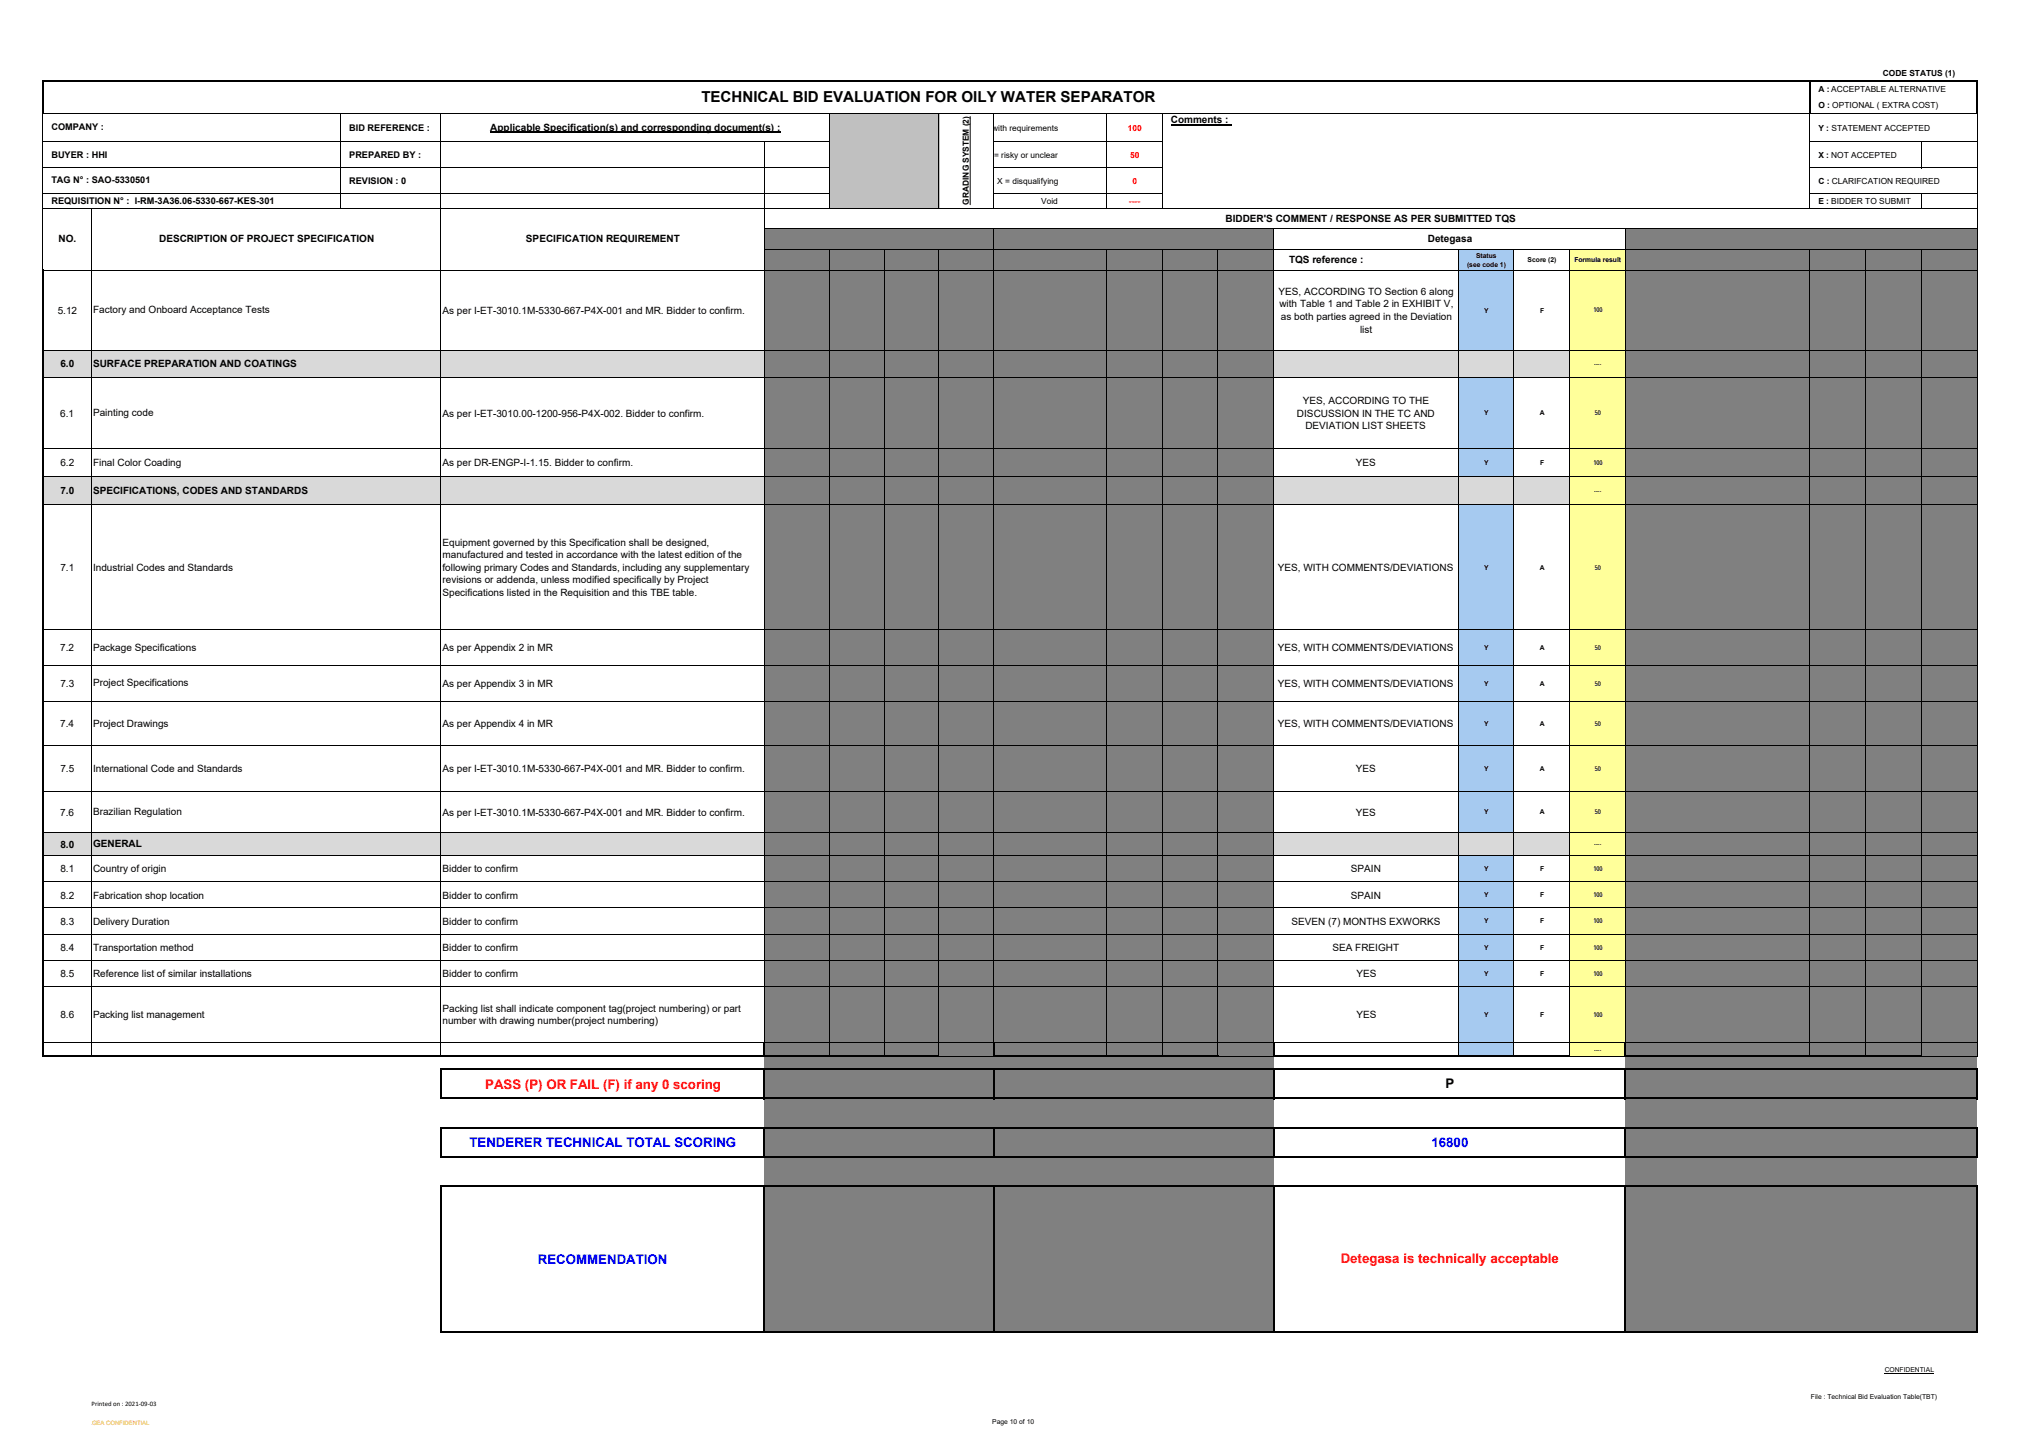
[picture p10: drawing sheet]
<svg xmlns="http://www.w3.org/2000/svg" width="420mm" height="297mm" viewBox="0 0 420 297" stroke-linecap="round" stroke-linejoin="round" font-family="sans-serif">
<defs><g id="words">
<text font-size="3.1" x="145.4" y="21.2">TECHNICAL BID EVALUATION FOR OILY WATER SEPARATOR</text>
<g font-size="2.8" fill="#f00">
<text x="100.6" y="225.8">PASS (P) OR FAIL (F) if any 0 scoring</text>
<text x="278" y="262">Detegasa is technically acceptable</text>
</g>
<text font-size="2.8" x="299.8" y="225.7">P</text>
<g font-size="2.8" fill="#00f">
<text x="97.4" y="237.9">TENDERER TECHNICAL TOTAL SCORING</text>
<text x="296.9" y="237.8">16800</text>
<text x="111.5" y="262.1">RECOMMENDATION</text>
</g>
<g font-size="2.1">
<text x="101.7" y="27.1">Applicable Specification(s) and corresponding document(s) :</text>
<text x="242.8" y="25.6">Comments :</text>
<text x="254.2" y="46">BIDDER'S COMMENT / RESPONSE AS PER SUBMITTED TQS</text>
<text x="12.1" y="50.3">NO.</text>
<text x="33" y="50.3">DESCRIPTION OF PROJECT SPECIFICATION</text>
<text x="109.1" y="50.3">SPECIFICATION REQUIREMENT</text>
<text x="296.1" y="50.3">Detegasa</text>
<text x="267.3" y="54.7">TQS reference :</text>
<text x="12" y="65.1">5.12</text>
<text x="19.3" y="65">Factory and Onboard Acceptance Tests</text>
<text x="91.8" y="65.1">As per I-ET-3010.1M-5330-667-P4X-001 and MR. Bidder to confirm.</text>
<text x="265.2" y="61.1">YES, ACCORDING TO Section 6 along</text>
<text x="265.3" y="63.8">with Table 1 and Table 2 in EXHIBIT V,</text>
<text x="265.6" y="66.4">as both parties agreed in the Deviation</text>
<text x="282.1" y="69">list</text>
<text x="12.5" y="76.2">6.0</text>
<text x="19.3" y="76.2">SURFACE PREPARATION AND COATINGS</text>
<text x="270.2" y="83.8">YES, ACCORDING TO THE</text>
<text x="12.5" y="86.4">6.1</text>
<text x="19.3" y="86.3">Painting code</text>
<text x="91.8" y="86.4">As per I-ET-3010.00-1200-956-P4X-002. Bidder to confirm.</text>
<text x="269" y="86.4">DISCUSSION IN THE TC AND</text>
<text x="270.7" y="89">DEVIATION LIST SHEETS</text>
<text x="12.5" y="96.6">6.2</text>
<text x="19.3" y="96.6">Final Color Coading</text>
<text x="91.8" y="96.6">As per DR-ENGP-I-1.15. Bidder to confirm.</text>
<text x="281.2" y="96.6">YES</text>
<text x="12.5" y="102.5">7.0</text>
<text x="19.3" y="102.5">SPECIFICATIONS, CODES AND STANDARDS</text>
<text x="91.8" y="113.2">Equipment governed by this Specification shall be designed,</text>
<text x="12.5" y="118.4">7.1</text>
<text x="19.3" y="118.4">Industrial Codes and Standards</text>
<text x="91.8" y="115.8">manufactured and tested in accordance with the latest edition of the</text>
<text x="91.8" y="118.4">following primary Codes and Standards, including any supplementary</text>
<text x="265" y="118.4">YES, WITH COMMENTS/DEVIATIONS</text>
<text x="91.8" y="121">revisions or addenda, unless modified specifically by Project</text>
<text x="91.8" y="123.7">Specifications listed in the Requisition and this TBE table.</text>
<text x="12.5" y="135">7.2</text>
<text x="19.3" y="135">Package Specifications</text>
<text x="91.8" y="135">As per Appendix 2 in MR</text>
<text x="265" y="135">YES, WITH COMMENTS/DEVIATIONS</text>
<text x="12.5" y="142.5">7.3</text>
<text x="19.3" y="142.4">Project Specifications</text>
<text x="91.8" y="142.5">As per Appendix 3 in MR</text>
<text x="265" y="142.5">YES, WITH COMMENTS/DEVIATIONS</text>
<text x="12.5" y="150.8">7.4</text>
<text x="19.3" y="150.7">Project Drawings</text>
<text x="91.8" y="150.8">As per Appendix 4 in MR</text>
<text x="265" y="150.8">YES, WITH COMMENTS/DEVIATIONS</text>
<text x="12.5" y="160.2">7.5</text>
<text x="19.3" y="160.1">International Code and Standards</text>
<text x="91.8" y="160.2">As per I-ET-3010.1M-5330-667-P4X-001 and MR. Bidder to confirm.</text>
<text x="281.2" y="160.2">YES</text>
<text x="12.5" y="169.2">7.6</text>
<text x="19.3" y="169.1">Brazilian Regulation</text>
<text x="91.8" y="169.2">As per I-ET-3010.1M-5330-667-P4X-001 and MR. Bidder to confirm.</text>
<text x="281.2" y="169.2">YES</text>
<text x="12.5" y="175.8">8.0</text>
<text x="19.3" y="175.7">GENERAL</text>
<text x="12.5" y="181">8.1</text>
<text x="19.3" y="181">Country of origin</text>
<text x="91.8" y="181">Bidder to confirm</text>
<text x="280.2" y="181">SPAIN</text>
<text x="12.5" y="186.4">8.2</text>
<text x="12.5" y="191.8">8.3</text>
<text x="19.3" y="186.4">Fabrication shop location</text>
<text x="19.3" y="191.8">Delivery Duration</text>
<text x="91.8" y="186.4">Bidder to confirm</text>
<text x="91.8" y="191.8">Bidder to confirm</text>
<text x="267.8" y="191.8">SEVEN (7) MONTHS EXWORKS</text>
<text x="280.2" y="186.4">SPAIN</text>
<text x="12.5" y="197.2">8.4</text>
<text x="19.3" y="197.2">Transportation method</text>
<text x="91.8" y="197.2">Bidder to confirm</text>
<text x="276.3" y="197.2">SEA FREIGHT</text>
<text x="12.5" y="202.6">8.5</text>
<text x="19.3" y="202.6">Reference list of similar installations</text>
<text x="91.8" y="202.6">Bidder to confirm</text>
<text x="281.3" y="202.6">YES</text>
<text x="91.8" y="209.8">Packing list shall indicate component tag(project numbering) or part</text>
<text x="12.5" y="211.2">8.6</text>
<text x="19.3" y="211.2">Packing list management</text>
<text x="91.8" y="212.5">number with drawing number(project numbering)</text>
<text x="281.3" y="211.2">YES</text>
</g>
<g font-size="1.9">
<text x="10.7" y="27.1">COMPANY :</text>
<text x="72.4" y="27.1">BID REFERENCE :</text>
<text x="10.7" y="32.7">BUYER : HHI</text>
<text x="72.4" y="32.8">PREPARED BY :</text>
<text x="10.7" y="38.1">TAG N° : SAO-5330501</text>
<text x="72.4" y="38.1">REVISION : 0</text>
<text x="10.7" y="42.2">REQUISITION N° : I-RM-3A36.06-5330-667-KES-301</text>
</g>
<g font-size="1.7">
<text x="390.5" y="15.7">CODE STATUS (1)</text>
<text x="377.1" y="19.1">A : ACCEPTABLE ALTERNATIVE</text>
<text x="377.1" y="22.4">O : OPTIONAL ( EXTRA COST)</text>
<text x="205.8" y="27.1">with requirements</text>
<text x="377.1" y="27.1">Y : STATEMENT ACCEPTED</text>
<text x="206.1" y="32.8">= risky or unclear</text>
<text x="377.1" y="32.8">X : NOT ACCEPTED</text>
<text x="206.8" y="38.1">X = disqualifying</text>
<text x="377.1" y="38.1">C : CLARIFCATION REQUIRED</text>
<text x="200.9" y="42.5" transform="rotate(-90 200.9 42.5)">GRADING SYSTEM (2)</text>
<text x="215.9" y="42.3">Void</text>
<text x="377.1" y="42.3">E : BIDDER TO SUBMIT</text>
</g>
<g font-size="1.7" fill="#f00">
<text x="233.9" y="27.1">100</text>
<text x="234.3" y="32.8">50</text>
<text x="234.9" y="38.1">0</text>
<text x="234.1" y="42.3">----</text>
</g>
<g font-size="1.4">
<text x="306.1" y="53.5">Status</text>
<text x="304.2" y="55.3">(see code 1)</text>
<text x="316.8" y="54.4">Score (2)</text>
<text x="326.5" y="54.4">Formula result</text>
<text x="307.8" y="64.9">Y</text>
<text x="319.4" y="64.9">F</text>
<text x="330.4" y="64.8">100</text>
<text x="330.6" y="75.9">----</text>
<text x="307.8" y="86.1">Y</text>
<text x="319.4" y="86.1">A</text>
<text x="330.7" y="86.1">50</text>
<text x="307.8" y="96.4">Y</text>
<text x="319.4" y="96.4">F</text>
<text x="330.4" y="96.4">100</text>
<text x="330.6" y="102.3">----</text>
<text x="307.8" y="118.2">Y</text>
<text x="319.4" y="118.2">A</text>
<text x="330.7" y="118.2">50</text>
<text x="307.8" y="134.8">Y</text>
<text x="319.4" y="134.8">A</text>
<text x="330.7" y="134.8">50</text>
<text x="307.8" y="142.2">Y</text>
<text x="319.4" y="142.2">A</text>
<text x="330.7" y="142.2">50</text>
<text x="307.8" y="150.6">Y</text>
<text x="319.4" y="150.6">A</text>
<text x="330.7" y="150.5">50</text>
<text x="307.8" y="159.9">Y</text>
<text x="319.4" y="159.9">A</text>
<text x="330.7" y="159.9">50</text>
<text x="307.8" y="168.9">Y</text>
<text x="319.4" y="168.9">A</text>
<text x="330.7" y="168.9">50</text>
<text x="330.6" y="175.6">----</text>
<text x="307.8" y="180.7">Y</text>
<text x="319.4" y="180.7">F</text>
<text x="330.4" y="180.7">100</text>
<text x="307.8" y="186.1">Y</text>
<text x="307.8" y="191.6">Y</text>
<text x="319.4" y="186.1">F</text>
<text x="319.4" y="191.6">F</text>
<text x="330.4" y="186.1">100</text>
<text x="330.4" y="191.6">100</text>
<text x="307.8" y="197">Y</text>
<text x="319.4" y="197">F</text>
<text x="330.4" y="197">100</text>
<text x="307.8" y="202.4">Y</text>
<text x="319.4" y="202.4">F</text>
<text x="330.4" y="202.4">100</text>
<text x="307.8" y="210.9">Y</text>
<text x="319.4" y="210.9">F</text>
<text x="330.4" y="210.9">100</text>
<text x="330.6" y="218.1">----</text>
<text x="390.9" y="284.7">CONFIDENTIAL</text>
<text x="19" y="291.5">Printed on : 2021‐09‐03</text>
<text x="375.6" y="290.2">File : Technical Bid Evaluation Table(TBT)</text>
<text x="205.8" y="295.4">Page 10 of 10</text>
</g>
<text font-size="1.2" fill="#f59b00" x="19.1" y="295.7">GEA CONFIDENTIAL</text>
</g></defs>
<path d="M171.9 23.5h22.9v19.8h-22.9z" fill="#c0c0c0"/>
<g fill="#808080">
<path d="M158.4 47.5h105.8v4.3h-105.8z"/>
<path d="M337.1 47.5h73v4.3h-73z"/>
<path d="M158.4 51.8h105.8v4.3h-105.8z"/>
</g>
<path d="M302.4 51.8h11.6v4.3h-11.6z" fill="#a6caf0"/>
<path d="M325.5 51.8h11.6v4.3h-11.6z" fill="#ffff9a"/>
<path d="M337.1 51.8h73v4.3h-73z" fill="#808080"/>
<g fill="none" stroke="#000" stroke-width=".21">
<path d="M8.9 23.6v32.5M9 29.4h163M9 34.8h163M9 23.5h366.2M70.6 23.6v19.7M91.4 23.6v32.5M101.7 27.5h60.1M158.4 29.5v26.6M171.9 23.6v19.7M194.7 23.6v19.7M201.2 24.2v18.3M206.1 23.6v19.7"/>
<path d="M206.2 29.4h34.9M206.2 34.8h34.9M229.5 23.6v19.7M241 23.6v19.7M242.8 25.9h12.5M375.4 23.6v19.7M375.4 29.4h34.7M375.4 34.8h34.7M375.5 23.5h34.4M398.5 29.5v5.4M410 23.6v32.5M9 40.1h163"/>
<path d="M9 43.2h401.1M9 56h401.1M18.9 43.3v12.8M158.5 47.5h251.6M158.5 51.8h251.6M171.9 51.9v4.2M183.3 51.9v4.2M194.7 51.9v4.2M206.1 47.6v8.5M206.2 40.1h34.9M229.5 51.9v4.2M241 51.9v4.2"/>
<path d="M252.6 51.9v4.2M264.1 47.6v8.5M302.4 51.9v4.2M314 51.9v4.2M325.5 51.9v4.2M337.1 47.6v8.5M375.4 51.9v4.2M375.4 40.1h34.7M386.9 51.9v4.2M398.5 40.2v3.1M398.5 51.9v4.2"/>
</g>
<path d="M8.9 16.6v7M9 16.8h401.2M375.4 17v6.6M410 17v6.6" fill="none" stroke="#000" stroke-width=".34"/>
<path d="M9 56.1h10v16.5h-10z" fill="#fff"/>
<path d="M158.4 56.1h105.8v16.5h-105.8z" fill="#808080"/>
<path d="M302.4 56.1h11.6v16.5h-11.6z" fill="#a6caf0"/>
<path d="M314 56.1h11.6v16.5h-11.6z" fill="#fff"/>
<path d="M325.5 56.1h11.6v16.5h-11.6z" fill="#ffff9a"/>
<path d="M337.1 56.1h73v16.5h-73z" fill="#808080"/>
<path d="M9 72.6h149.5v5.7h-149.5z" fill="#d9d9d9"/>
<path d="M158.4 72.6h105.8v5.7h-105.8z" fill="#808080"/>
<path d="M264.1 72.6h61.5v5.7h-61.5z" fill="#d9d9d9"/>
<path d="M325.5 72.6h11.6v5.7h-11.6z" fill="#ffff9a"/>
<path d="M337.1 72.6h73v5.7h-73z" fill="#808080"/>
<path d="M9 78.3h82.4v14.7h-82.4z" fill="#fff"/>
<path d="M158.4 78.3h105.8v14.7h-105.8z" fill="#808080"/>
<path d="M302.4 78.3h11.6v14.7h-11.6z" fill="#a6caf0"/>
<path d="M314 78.3h11.6v14.7h-11.6z" fill="#fff"/>
<path d="M325.5 78.3h11.6v14.7h-11.6z" fill="#ffff9a"/>
<g fill="#808080">
<path d="M337.1 78.3h73v14.7h-73z"/>
<path d="M158.4 93h105.8v5.8h-105.8z"/>
</g>
<path d="M264.1 93h38.4v5.8h-38.4z" fill="#fff"/>
<path d="M302.4 93h11.6v5.8h-11.6z" fill="#a6caf0"/>
<path d="M314 93h11.6v5.8h-11.6z" fill="#fff"/>
<path d="M325.5 93h11.6v5.8h-11.6z" fill="#ffff9a"/>
<path d="M337.1 93h73v5.8h-73z" fill="#808080"/>
<path d="M9 98.8h149.5v6h-149.5z" fill="#d9d9d9"/>
<path d="M158.4 98.8h105.8v6h-105.8z" fill="#808080"/>
<path d="M264.1 98.8h61.5v6h-61.5z" fill="#d9d9d9"/>
<path d="M325.5 98.8h11.6v6h-11.6z" fill="#ffff9a"/>
<g fill="#808080">
<path d="M337.1 98.8h73v6h-73z"/>
<path d="M158.4 104.7h105.8v25.9h-105.8z"/>
</g>
<path d="M302.4 104.7h11.6v25.9h-11.6z" fill="#a6caf0"/>
<path d="M314 104.7h11.6v25.9h-11.6z" fill="#fff"/>
<path d="M325.5 104.7h11.6v25.9h-11.6z" fill="#ffff9a"/>
<path d="M337.1 104.7h73v25.9h-73z" fill="#808080"/>
<g fill="#fff">
<path d="M9 130.6h10v7.4h-10z"/>
<path d="M91.4 130.6h67.1v7.4h-67.1z"/>
</g>
<path d="M158.4 130.6h105.8v7.4h-105.8z" fill="#808080"/>
<path d="M302.4 130.6h11.6v7.4h-11.6z" fill="#a6caf0"/>
<path d="M314 130.6h11.6v7.4h-11.6z" fill="#fff"/>
<path d="M325.5 130.6h11.6v7.4h-11.6z" fill="#ffff9a"/>
<path d="M337.1 130.6h73v7.4h-73z" fill="#808080"/>
<path d="M91.4 138h67.1v7.5h-67.1z" fill="#fff"/>
<path d="M158.4 138h105.8v7.5h-105.8z" fill="#808080"/>
<path d="M302.4 138h11.6v7.5h-11.6z" fill="#a6caf0"/>
<path d="M314 138h11.6v7.5h-11.6z" fill="#fff"/>
<path d="M325.5 138h11.6v7.5h-11.6z" fill="#ffff9a"/>
<path d="M337.1 138h73v7.5h-73z" fill="#808080"/>
<g fill="#fff">
<path d="M9 145.5h10v9.2h-10z"/>
<path d="M91.4 145.5h67.1v9.2h-67.1z"/>
</g>
<path d="M158.4 145.5h105.8v9.2h-105.8z" fill="#808080"/>
<path d="M302.4 145.5h11.6v9.2h-11.6z" fill="#a6caf0"/>
<path d="M314 145.5h11.6v9.2h-11.6z" fill="#fff"/>
<path d="M325.5 145.5h11.6v9.2h-11.6z" fill="#ffff9a"/>
<g fill="#808080">
<path d="M337.1 145.5h73v9.2h-73z"/>
<path d="M158.4 154.6h105.8v9.7h-105.8z"/>
</g>
<path d="M302.4 154.6h11.6v9.7h-11.6z" fill="#a6caf0"/>
<path d="M314 154.6h11.6v9.7h-11.6z" fill="#fff"/>
<path d="M325.5 154.6h11.6v9.7h-11.6z" fill="#ffff9a"/>
<path d="M337.1 154.6h73v9.7h-73z" fill="#808080"/>
<path d="M9 164.2h10v8.4h-10z" fill="#fff"/>
<path d="M158.4 164.2h105.8v8.4h-105.8z" fill="#808080"/>
<path d="M302.4 164.2h11.6v8.4h-11.6z" fill="#a6caf0"/>
<path d="M314 164.2h11.6v8.4h-11.6z" fill="#fff"/>
<path d="M325.5 164.2h11.6v8.4h-11.6z" fill="#ffff9a"/>
<path d="M337.1 164.2h73v8.4h-73z" fill="#808080"/>
<path d="M9 172.6h149.5v4.9h-149.5z" fill="#d9d9d9"/>
<path d="M158.4 172.6h105.8v4.9h-105.8z" fill="#808080"/>
<path d="M264.1 172.6h61.5v4.9h-61.5z" fill="#d9d9d9"/>
<path d="M325.5 172.6h11.6v4.9h-11.6z" fill="#ffff9a"/>
<g fill="#808080">
<path d="M337.1 172.6h73v4.9h-73z"/>
<path d="M158.4 177.5h105.8v5.5h-105.8z"/>
</g>
<path d="M264.1 177.5h38.4v5.5h-38.4z" fill="#fff"/>
<path d="M302.4 177.5h11.6v5.5h-11.6z" fill="#a6caf0"/>
<path d="M314 177.5h11.6v5.5h-11.6z" fill="#fff"/>
<path d="M325.5 177.5h11.6v5.5h-11.6z" fill="#ffff9a"/>
<g fill="#808080">
<path d="M337.1 177.5h73v5.5h-73z"/>
<path d="M158.4 182.9h105.8v5.5h-105.8z"/>
</g>
<path d="M264.1 182.9h38.4v5.5h-38.4z" fill="#fff"/>
<path d="M302.4 182.9h11.6v5.5h-11.6z" fill="#a6caf0"/>
<path d="M314 182.9h11.6v5.5h-11.6z" fill="#fff"/>
<path d="M325.5 182.9h11.6v5.5h-11.6z" fill="#ffff9a"/>
<g fill="#808080">
<path d="M337.1 182.9h73v5.5h-73z"/>
<path d="M158.4 188.3h105.8v5.5h-105.8z"/>
</g>
<path d="M264.1 188.3h38.4v5.5h-38.4z" fill="#fff"/>
<path d="M302.4 188.3h11.6v5.5h-11.6z" fill="#a6caf0"/>
<path d="M314 188.3h11.6v5.5h-11.6z" fill="#fff"/>
<path d="M325.5 188.3h11.6v5.5h-11.6z" fill="#ffff9a"/>
<g fill="#808080">
<path d="M337.1 188.3h73v5.5h-73z"/>
<path d="M158.4 193.8h105.8v5.4h-105.8z"/>
</g>
<path d="M264.1 193.8h38.4v5.4h-38.4z" fill="#fff"/>
<path d="M302.4 193.8h11.6v5.4h-11.6z" fill="#a6caf0"/>
<path d="M314 193.8h11.6v5.4h-11.6z" fill="#fff"/>
<path d="M325.5 193.8h11.6v5.4h-11.6z" fill="#ffff9a"/>
<g fill="#808080">
<path d="M337.1 193.8h73v5.4h-73z"/>
<path d="M158.4 199.2h105.8v5.4h-105.8z"/>
</g>
<path d="M264.1 199.2h38.4v5.4h-38.4z" fill="#fff"/>
<path d="M302.4 199.2h11.6v5.4h-11.6z" fill="#a6caf0"/>
<path d="M314 199.2h11.6v5.4h-11.6z" fill="#fff"/>
<path d="M325.5 199.2h11.6v5.4h-11.6z" fill="#ffff9a"/>
<g fill="#808080">
<path d="M337.1 199.2h73v5.4h-73z"/>
<path d="M158.4 204.6h105.8v11.7h-105.8z"/>
</g>
<path d="M264.1 204.6h38.4v11.7h-38.4z" fill="#fff"/>
<path d="M302.4 204.6h11.6v11.7h-11.6z" fill="#a6caf0"/>
<path d="M314 204.6h11.6v11.7h-11.6z" fill="#fff"/>
<path d="M325.5 204.6h11.6v11.7h-11.6z" fill="#ffff9a"/>
<path d="M337.1 204.6h73v11.7h-73z" fill="#808080"/>
<path d="M9 216.2h10v2.9h-10z" fill="#fff"/>
<path d="M158.4 216.2h105.8v2.9h-105.8z" fill="#808080"/>
<path d="M302.4 216.2h11.6v2.9h-11.6z" fill="#a6caf0"/>
<path d="M314 216.2h11.6v2.9h-11.6z" fill="#fff"/>
<path d="M325.5 216.2h11.6v2.9h-11.6z" fill="#ffff9a"/>
<g fill="#808080">
<path d="M337.1 216.2h73v2.9h-73z"/>
<path d="M158.4 219.1h105.8v2.7h-105.8z"/>
<path d="M337.1 219.1h73v2.7h-73z"/>
<path d="M158.4 221.8h105.8v6.1h-105.8z"/>
<path d="M337.1 221.8h73v6.1h-73z"/>
<path d="M158.4 227.8h105.8v6.1h-105.8z"/>
<path d="M337.1 227.8h73v6.1h-73z"/>
<path d="M158.4 233.9h105.8v6.1h-105.8z"/>
<path d="M337.1 233.9h73v6.1h-73z"/>
<path d="M158.4 239.9h105.8v6.1h-105.8z"/>
<path d="M337.1 239.9h73v6.1h-73z"/>
<path d="M158.4 246h105.8v30.3h-105.8z"/>
<path d="M337.1 246h73v30.3h-73z"/>
</g>
<g fill="none" stroke="#000" stroke-width=".21">
<path d="M9 56h401.1M18.9 56.1v162.8M91.4 56.1v162.8M158.4 56.1v160.1M171.9 56.1v162.8M183.3 56.1v162.8M194.7 56.1v162.8M206.1 56.1v160.1M229.5 56.1v162.8M241 56.1v162.8M252.6 56.1v162.8M264.1 56.1v160.1"/>
<path d="M302.4 56.1v162.8M314 56.1v162.8M325.5 56.1v162.8M337.1 56.1v160.1M375.4 56.1v162.8M386.9 56.1v162.8M398.5 56.1v162.8M410 56.1v163.1M9 72.6h401.1M9 78.3h401.1M9 93h401.1M9 98.8h401.1"/>
<path d="M9 104.7h401.1M9 130.6h401.1M9 138h401.1M9 145.5h401.1M9 154.6h401.1M9 164.2h401.1M9 172.6h401.1M9 177.5h401.1M9 182.9h401.1M9 188.3h401.1M9 193.8h401.1M9 199.2h401.1"/>
<path d="M9 216.2h149.3M9 204.6h401.1M158.6 216.2h47.3M194.8 219.1h11.1M206.3 216.2h57.7M252.7 219.1h11.3M264.3 216.2h72.6M325.6 219.1h11.3M337.3 216.2h72.8M398.6 219.1h11.5M390.9 284.9h10.2"/>
</g>
<g fill="none" stroke="#000" stroke-width=".34">
<path d="M8.9 56v163.2M9 219.1h185.8M158.4 216.2v3M206.1 216.2v3M206.3 219.1h46.4M264.1 216.2v3M264.3 219.1h61.3M337.1 216.2v3M337.3 219.1h61.3M91.4 221.6v6.4M91.4 233.7v6.4M91.6 221.8h318.6"/>
<path d="M91.6 227.8h318.6M91.6 233.9h318.6M91.6 239.9h318.6M158.4 222v6M158.4 234.1v6M206.1 222v6M206.1 234.1v6M264.1 222v6M264.1 234.1v6M337.1 222v6M337.1 234.1v6M410 222v6"/>
<path d="M410 234.1v6M91.4 245.8v30.6M91.6 246h318.6M158.4 246.2v30.2M206.1 246.2v30.2M264.1 246.2v30.2M337.1 246.2v30.2M410 246.2v30.2M91.6 276.3h318.6"/>
</g>
<use href="#words"/>
</svg>
